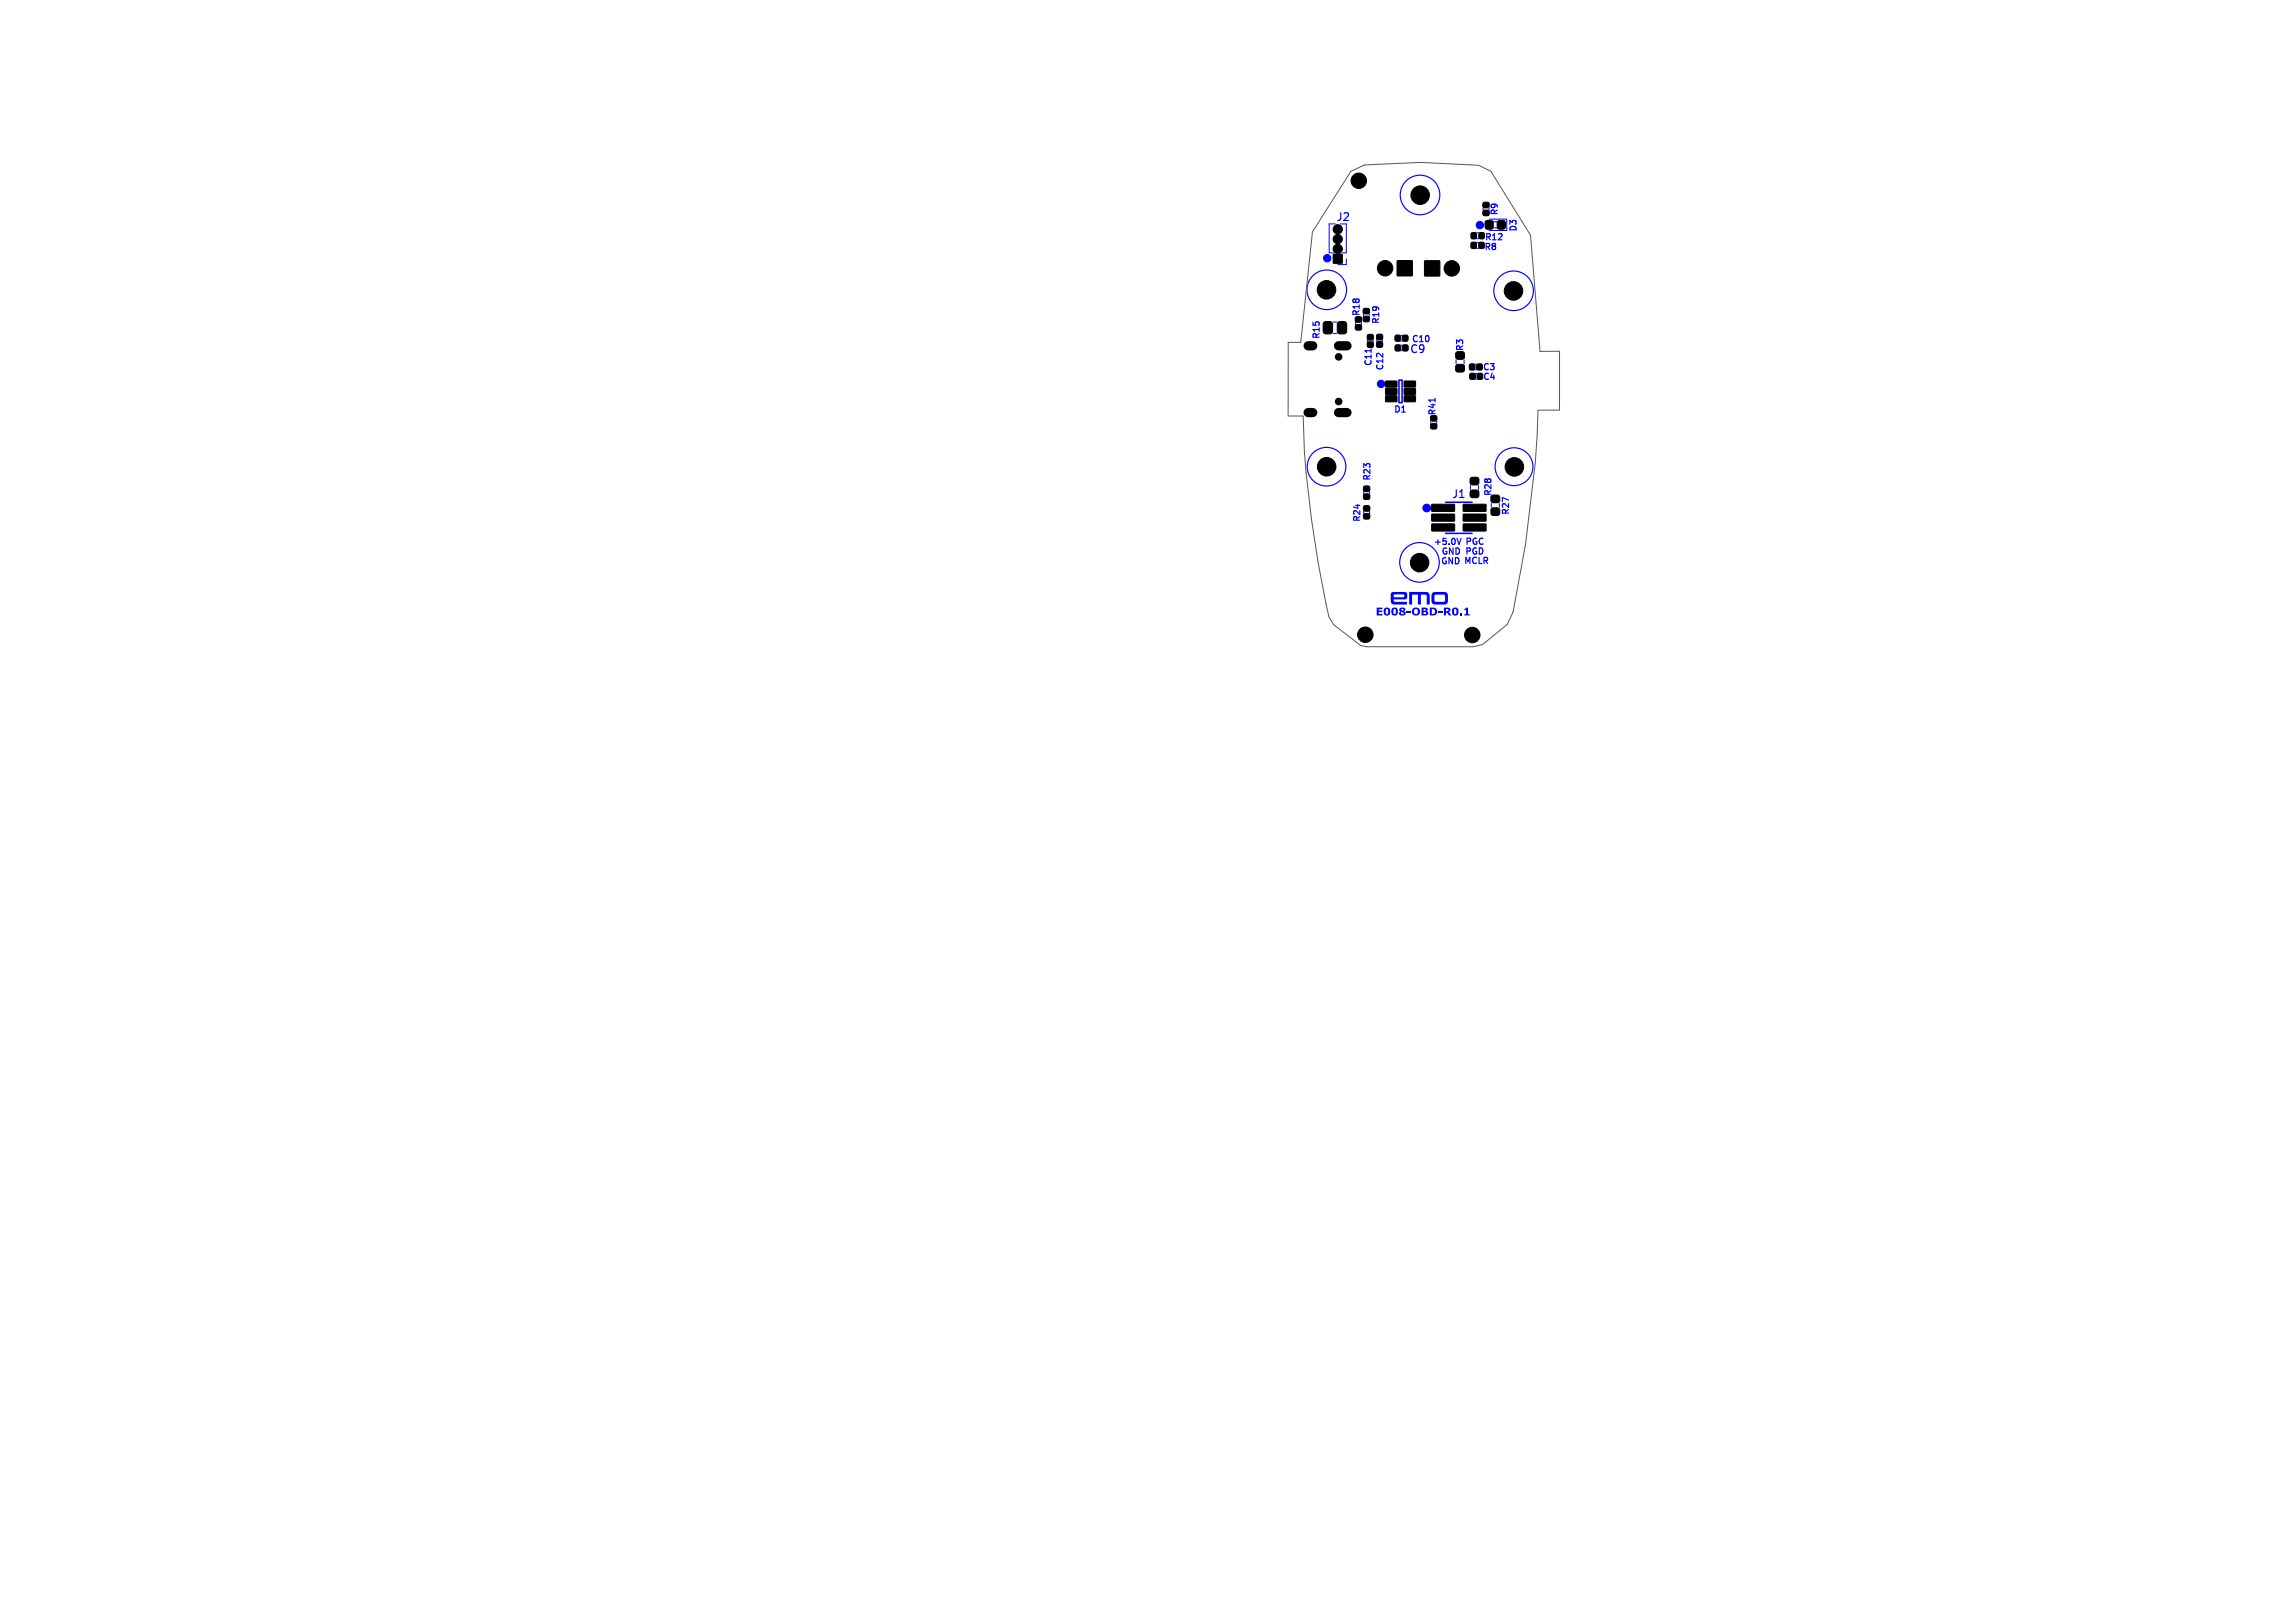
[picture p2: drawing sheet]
<svg xmlns="http://www.w3.org/2000/svg" width="297mm" height="210mm" viewBox="0 0 297 210" stroke-linecap="round" stroke-linejoin="round" font-family="sans-serif">
<defs><g id="words">
<text font-size="1.4" fill="#00f" x="178" y="79.8">E008-OBD-R0.1</text>
<g font-size="1.1" fill="#00f">
<text x="196.5" y="28.3" transform="rotate(-90 196.5 28.3)">D3</text>
<text x="171" y="41.4" transform="rotate(-90 171 41.4)">R15</text>
<text x="177.7" y="44.9" transform="rotate(-90 177.7 44.9)">C11</text>
<text x="179.2" y="45.5" transform="rotate(-90 179.2 45.5)">C12</text>
<text x="193.2" y="61.7" transform="rotate(-90 193.2 61.7)">R28</text>
<text x="185.6" y="70.6">+5.0V</text>
<text x="186.6" y="71.9">GND PGD</text>
<text x="189.7" y="70.6">PGC</text>
<text x="186.5" y="73.1">GND MCLR</text>
</g>
</g></defs>
<g fill="#000" stroke="#000" stroke-width=".13">
<path d="M173 32.8h.3v.1h-.4zM173 31.5h.2v.1h-.2zM173 30.3h.2v.1h-.2zM172.6 32.9h1.1v1.2h-1.1zM180.8 33.7h2v2h-2zM184.4 33.8h1.9v1.9h-1.9zM190.4 31.4l.2-.1 .4 .1 .1 .2-.1 .5-.2 .1-.4-.1-.1-.2zM190.4 30.1h.2h.4l.1 .2-.1 .6h-.1h-.5v-.2zM191.4 31.4l.2-.1 .4 .1 .1 .2-.1 .5-.1 .1-.5-.1v-.2zM191.4 30.1h.2h.4l.1 .2-.1 .6h-.1h-.5v-.2zM192 26.2h.1h.6v.2v.4l-.2 .1-.5-.1-.1-.1zM192 27.2h.1h.6v.2v.5h-.2h-.5l-.1-.2z"/>
<path d="M192.3 28.6l.6-.1 .3 .2 .1 .6-.2 .3-.6 .1-.3-.2v-.7zM193.8 28.7l.3-.2 .6 .1 .1 .2v.7l-.3 .2-.6-.1-.1-.3zM171.4 41.7l.7-.1 .3 .2 .1 1.1-.2 .2-.7 .1-.3-.1-.1-1.1zM173.2 41.7l.7-.1 .3 .2 .1 1.1-.2 .2-.7 .1-.3-.1v-1.1zM175.4 42.1l.2-.1 .5 .1 .1 .1-.1 .5h-.1h-.6v-.2zM175.4 41h.2h.5l.1 .2-.1 .4-.1 .1-.6-.1v-.1zM176.5 41l.1-.1 .6 .1v.1v.5h-.2h-.5l-.1-.2zM176.5 40l.1-.1 .6 .1v.1v.5h-.2h-.5l-.1-.2zM179.3 49.3h1.4l.1 .7-1.4 .1zM179.3 50.3h1.4l.1 .7h-1.4zM179.3 51.2h1.4l.1 .7-1.4 .1zM181.7 51.2h1.4l.1 .7-1.4 .1z"/>
<path d="M181.7 50.3h1.4l.1 .7h-1.4zM181.7 49.3h1.4l.1 .7-1.4 .1zM185.2 54.8h.2h.5l.1 .2-.1 .5h-.2h-.5l-.1-.2zM185.2 53.8h.2h.5l.1 .2-.1 .4-.2 .1-.5-.1-.1-.1zM188.4 45.6l.3-.1h.7l.1 .3v.6l-.3 .1-.7-.1-.1-.2zM188.4 47.3l.3-.2 .7 .1 .1 .2v.6l-.3 .1h-.7l-.1-.3zM176.5 64l.2-.1 .5 .1 .1 .1-.1 .5h-.2h-.5l-.1-.2zM176.5 62.9h.2h.5l.1 .2-.1 .4-.2 .1-.5-.1-.1-.1zM176.5 66.5l.2-.1 .5 .1 .1 .2-.1 .4-.2 .1-.5-.1-.1-.2zM176.5 65.5l.2-.1 .5 .1 .1 .1-.1 .5-.2 .1-.5-.1-.1-.2zM185.3 65.3l2.9-.1v.9l-2.9 .1zM185.3 66.5h2.9v.9h-2.9z"/>
<path d="M185.3 67.8h2.9v.9h-2.9zM189.4 65.3l2.9-.1v.9l-2.9 .1zM189.4 66.5h2.9v.9h-2.9zM189.4 67.8h2.9v.9h-2.9zM190.4 61.8h.9l.1 .2-.1 .6-.2 .1h-.7l-.2-.3 .1-.4zM190.4 63.5h.9l.1 .2-.1 .6-.2 .1-.7-.1-.2-.2 .1-.5zM193.1 64.1h.9l.1 .3-.1 .5-.2 .2-.7-.1-.2-.2v-.5zM193.1 65.8h.9l.1 .2-.1 .6-.2 .1h-.7l-.2-.3v-.5z"/>
<circle cx="171.7" cy="37.5" r="1.2"/>
<circle cx="173.1" cy="32.2" r=".6"/>
<circle cx="173.1" cy="30.9" r=".6"/>
<circle cx="173.1" cy="29.7" r=".6"/>
<circle cx="175.8" cy="23.4" r="1"/>
<circle cx="179.3" cy="34.7" r="1"/>
<circle cx="183.8" cy="25.3" r="1.2"/>
<circle cx="187.9" cy="34.7" r="1"/>
<circle cx="195.9" cy="37.6" r="1.2"/>
<circle cx="173.2" cy="52" r=".42"/>
<circle cx="173.2" cy="46.2" r=".42"/>
<circle cx="180.9" cy="43.8" r=".44"/>
<circle cx="180.9" cy="45" r=".44"/>
<circle cx="181.8" cy="43.8" r=".44"/>
<circle cx="181.9" cy="45" r=".44"/>
<circle cx="190.5" cy="47.5" r=".44"/>
<circle cx="190.6" cy="48.7" r=".44"/>
<circle cx="191.5" cy="47.5" r=".44"/>
<circle cx="191.5" cy="48.7" r=".44"/>
<circle cx="171.7" cy="60.4" r="1.2"/>
<circle cx="183.7" cy="72.8" r="1.2"/>
<circle cx="196" cy="60.4" r="1.2"/>
<circle cx="176.7" cy="82.1" r="1"/>
<circle cx="190.5" cy="82.2" r="1"/>
</g>
<path d="M169.3 53.4h.6M169.3 44.7h.6M173.2 53.4h1.1M173.2 44.7h1.1" fill="none" stroke="#000" stroke-width="1.2"/>
<g fill="none" stroke="#00f" stroke-width=".15">
<path d="M173.5 27.5v.7a.32 .32 0 0 1-.4 .3M173.9 27.6l.4-.1 .2 .1v.2l-.6 .7h.6M178 39.7l.1 .2v.2h-.4l-.1-.2 .2-.2h.4l.2 .2v.2M192.3 31.9h.4l.1-.3-.5-.1v.8M192.4 30.6h.4v-.3l-.4-.1v.8M192.5 31.9l.3 .4M192.6 30.6l.3 .4M193.2 30.5l.2-.3v.8M193.2 31h.4M193.2 31.8l-.1-.1 .1-.2h.3l.1 .2-.2 .1M193.2 31.8l-.1 .2v.1l.1 .2h.2l.2-.2-.1-.2-.1-.1M193.2 31.8h.2"/>
<path d="M193.9 30.3l.3-.1 .2 .3-.5 .5h.5M178 41.7v-.4h-.3l-.1 .4h.8M178.4 41.2l-.4 .3M178.4 40.5v.4M178.4 40.7h-.8l.3 .2M183.4 43.5a.35 .35 0 0 0-.5 .3 .35 .35 0 0 0 .5 .3M183.7 44.2h.5M183.7 43.6l.2-.2v.8M184.6 43.5l.1-.1a.43 .43 0 0 1 .2 .4 .43 .43 0 0 1-.2 .4 .53 .53 0 0 1-.1-.7zM185.2 52.4h.5M185.3 53.5v-.4h-.3l-.1 .4h.8M185.4 52.3v.5l-.5-.2"/>
<path d="M185.7 53.1l-.4 .2M185.7 51.5v.5M185.7 51.8h-.8l.2 .2M192.6 47.1a.35 .35 0 0 0-.5 .3 .35 .35 0 0 0 .5 .4M192.9 47h.5l-.3 .3 .2 .1v.4h-.1h-.3M175.4 65.4h.6M175.6 67.3v-.4h-.3l-.1 .4h.8M175.7 65.3v.5l-.6-.2M176 66.8l-.4 .3M176 66.1v.5l-.6-.5-.2 .1 .1 .3M176.5 60.5v-.5l.3 .3 .1-.3h.3l.1 .1-.1 .4M176.9 62v-.4h-.3l-.1 .4h.8"/>
<path d="M177.3 61.5l-.4 .3M177.3 60.8v.5l-.6-.5-.2 .1 .1 .3M189.1 69.7l-.3 .8"/>
<circle cx="171.7" cy="37.5" r="2.56"/>
<circle cx="183.8" cy="25.2" r="2.56"/>
<circle cx="195.9" cy="37.6" r="2.56"/>
<circle cx="171.7" cy="60.4" r="2.5"/>
<circle cx="183.7" cy="72.8" r="2.56"/>
<circle cx="195.9" cy="60.4" r="2.45"/>
</g>
<g fill="#00f">
<path d="M188 78.7l.4-.1 .3 .2 .1 .3h-.3l-.1-.3h-.2v.2v.3l.1 .2 .1-.1 .1-.3h.3l-.1 .3-.1 .2h-.4l-.2-.1-.1-.4z"/>
<path d="M188.9 79.4h.3v.2h-.3z"/>
<path d="M189.5 78.8l.3-.2h.2v.9h.2v.1h-.7v-.1h.2v-.6h-.2z"/>
</g>
<g fill="none" stroke="#00f" stroke-width=".15">
<path d="M175.4 38.8l-.1-.1-.2 .1v.3h.1l.2-.1M175.4 38.8l.2-.1h.1l.2 .1-.1 .3h-.1h-.1l-.2-.1M175.4 38.8v.2M175.9 39.5v.4M175.9 39.7h-.8l.2 .2M193.3 26.4l.2 .2-.1 .2h-.4v-.2l.1-.2h.5l.1 .2 .1 .2M193.4 27.6l-.1-.4h-.3v.4h.8M193.8 27.2l-.4 .2M195.5 29.4a.42 .42 0 0 1 .5-.1 .42 .42 0 0 1 .2 .4h-.8zM195.8 28.6l-.1 .2-.3-.3v.5M196.1 28.6l.1 .1-.1 .3M169.9 41.7v.4h.4l-.1-.1 .1-.3"/>
<path d="M170.3 43.6v-.3l-.3-.1-.1 .4h.8M170.6 41.7l.1 .1-.1 .3M170.7 43.2l-.4 .2M170.7 42.4v.5M170.7 42.6h-.8l.2 .3M175.5 40.7v-.4h-.3l-.1 .4h.8M175.9 40.2l-.4 .3M176.7 46.7a.35 .35 0 0 0 .3 .5 .35 .35 0 0 0 .4-.5M177.4 45.2v.4M177.4 45.9v.5M177.4 46.1h-.8l.3 .3M177.4 45.4h-.8l.3 .2"/>
<path d="M178.2 45.8v.4M178.2 47.2a.35 .35 0 0 0 .3 .5 .35 .35 0 0 0 .4-.5M178.9 45.7v.5l-.4-.4M178.9 46.5v.4M178.9 46.7h-.8l.3 .2M180.6 52.5a.4 .4 0 0 1 .5 .4 .4 .4 0 0 1-.5 .4zM181.4 53.3h.5M181.4 52.8l.2-.3v.8M183.3 44.7a.4 .4 0 0 0-.5 0 .4 .4 0 0 0-.1 .5 .37 .37 0 0 0 .2 .4 .37 .37 0 0 0 .4-.1M184.3 45l-.2 .2h-.3l-.1-.2 .1-.3 .3-.1 .1 .1a.66 .66 0 0 1-.2 .9h-.2M188.5 44.5v-.5l.3 .3 .1-.3h.3l.1 .1-.1 .4M188.9 45.2v-.4h-.3l-.1 .4h.8"/>
<path d="M189.3 44.8l-.4 .2M192.6 48.4a.35 .35 0 0 0-.5 .3 .35 .35 0 0 0 .5 .3M193.1 48.3l-.2 .5h.5M193.3 48.6v.5M188.5 63.4v.7a.32 .32 0 0 1-.4 .3M188.9 64.4h.6M188.9 63.7l.3-.3v1M192.2 62v.4h.1l.2-.1M192.4 62l.1 .1M192.5 62.1v.2M192.6 64l-.1-.4-.3-.1-.1 .5h.8M192.6 62l-.1 .1"/>
<path d="M192.9 62v.1v.3h-.3l-.1-.1M192.9 62.7v.5l-.5-.5-.3 .2 .1 .3M192.9 63.5l-.3 .3M194.8 66.4v-.4h-.3l-.1 .4h.8M195.2 65.9l-.4 .3M195.2 64.7l-.8-.3v.5M195.2 65.2v.5l-.5-.5-.3 .1 .1 .3"/>
</g>
<g fill="none" stroke="#00f" stroke-width=".13">
<path d="M172.8 29h-.8v3.7h.6M173.4 29h.8v3.7h-.5M174.2 33.5v.7h-1.1M191.1 32.1h.3M191.1 31.4h.3M191.1 30.9h.3M191.1 30.1h.3M176.4 40.6v.3M177.2 40.6v.3M181.3 43.4h.2M181.3 44.1h.2M185.2 54.5v.3"/>
<path d="M185.9 54.5v.3M190.9 47.8h.2M190.9 47.1h.2M176.5 63.6v.3M176.5 66.1v.3M177.2 63.6v.3M177.2 66.1v.3"/>
</g>
<circle cx="171.8" cy="33.4" r=".48" fill="#00f" stroke="#00f" stroke-width=".13"/>
<g fill="#00f">
<path d="M182.4 76.6l2.4 .1 .2 .3v1.2h-.4v-1.2l-.7-.1v1.3h-.4v-1.3h-.8v1.3h-.3z"/>
<path d="M180.1 76.7l.2-.1h1.5l.2 .1 .1 .1v.3h-.4l-.1-.2h-1.1l-.1 .1v.3h1.2l.1-.2h.4v.3l-.2 .1-1.5 .1v.2l.1 .1h1.6v.3h-1.7a.74 .74 0 0 1-.4-.9z"/>
<path d="M185.4 76.7l.3-.1h1.3a.63 .63 0 0 1 .4 .8h-.4v-.3l-.1-.1h-1.2l-.1 .1v.6l.1 .2h1.2l.1-.2v-.3h.4v.4l-.1 .3-.2 .1h-1.4a.81 .81 0 0 1-.5-1z"/>
</g>
<g fill="none" stroke="#00f" stroke-width=".13">
<path d="M191.9 26.9v.3M192.7 26.9v.3M192.7 28.4h2.3v1.4h-2.3M193.2 28.7h.6M193.2 29.5h.6M172.5 41.7h.5M172.5 43.1h.5M175.4 41.7v.3M176.2 41.7v.3M181.3 45.4h.2M181.3 44.7h.2M188.4 46.6v.5"/>
<path d="M189.5 46.6v.5M190.9 49.1h.2M190.9 48.3h.2M190.3 62.8v.5M191.3 62.8v.5M193 65.1v.5M194 65.1v.5"/>
</g>
<g fill="#00f" stroke="#00f" stroke-width=".13">
<circle cx="191.5" cy="29.1" r=".47"/>
<circle cx="178.7" cy="49.7" r=".47"/>
<circle cx="184.6" cy="65.7" r=".5"/>
</g>
<path d="M181 49.2h.4v2.9h-.4zM187.1 65h3.4M187.1 69h3.4" fill="none" stroke="#00f" stroke-width=".2"/>
<path d="M174.8 22.2l1.8-.9 7.2-.3 7.5 .4 1.6 .8 5.2 8.2 1.2 15.1h2.5v7.6h-2.8l-.3 6.7-1.3 10.6-1.6 8.8-.7 1.6-3.2 2.6-1.2 .3h-13.8l-.8-.2-3.5-2.7-.6-1a134.7 134.7 0 0 1-3.4-26h-1.9v-9.5h1.6l1.5-14.3z" fill="none" stroke="#575757" stroke-width=".13"/>
<use href="#words"/>
</svg>
